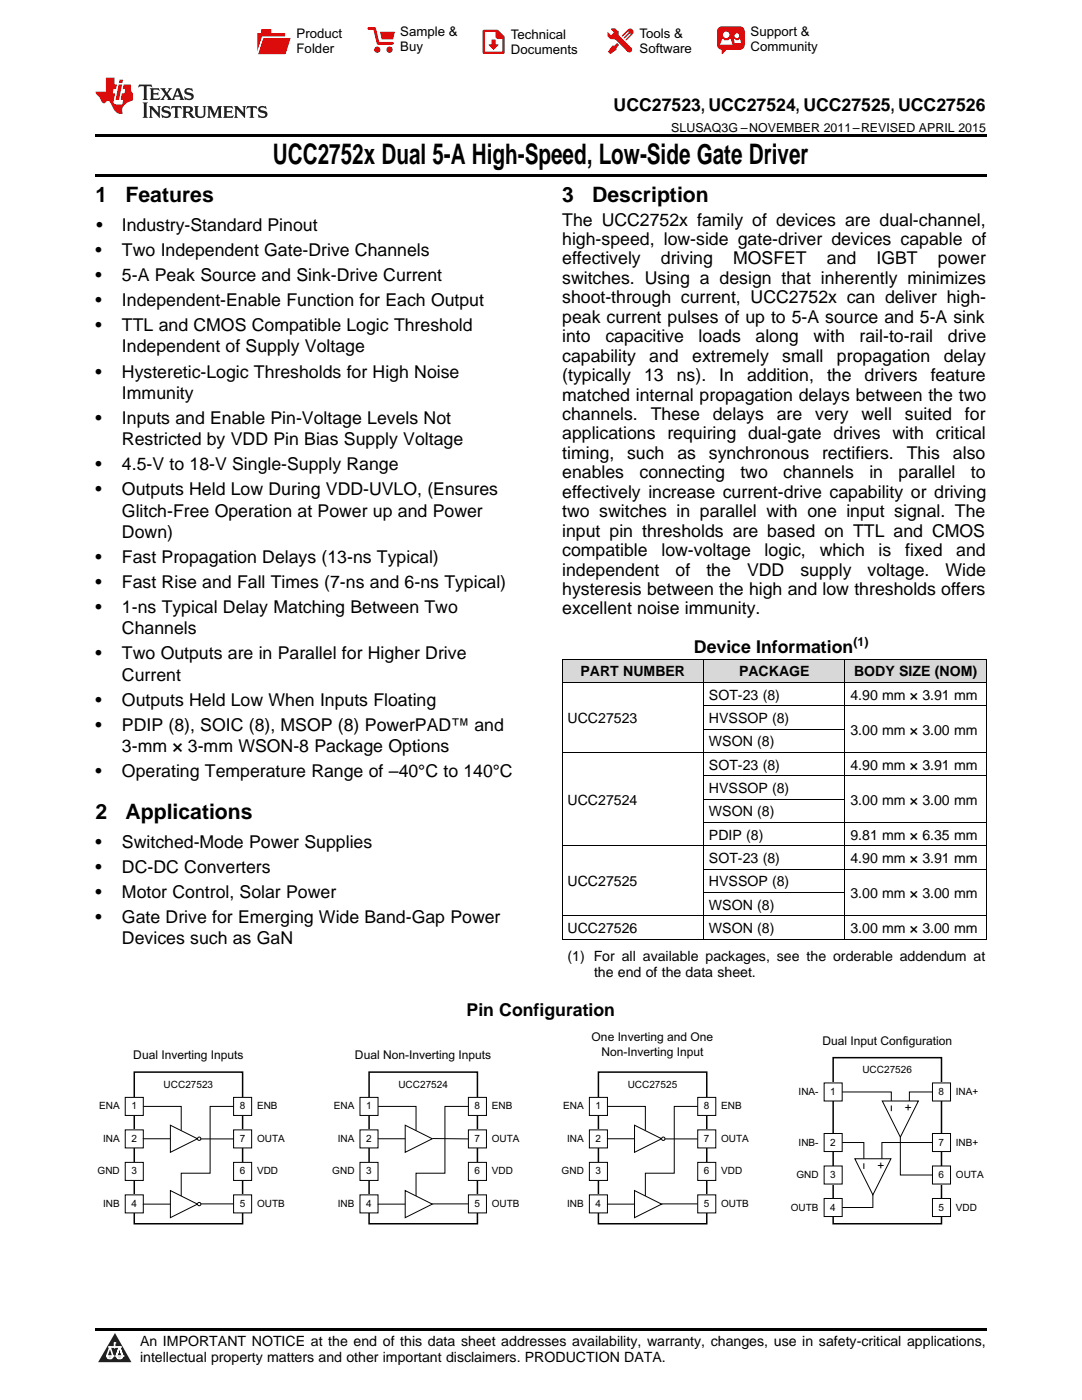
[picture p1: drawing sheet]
<svg xmlns="http://www.w3.org/2000/svg" width="216mm" height="279mm" viewBox="0 0 216 279" stroke-linecap="round" stroke-linejoin="round" font-family="sans-serif">
<defs><g id="words">
<text font-size="5.6" x="54.5" y="32.8">UCC2752x Dual 5-A High-Speed, Low-Side Gate Driver</text>
<g font-size="4.2">
<text x="19" y="40.4">1</text>
<text x="25" y="40.4">Features</text>
<text x="112.2" y="40.4">3</text>
<text x="118.2" y="40.4">Description</text>
<text x="19" y="163.5">2</text>
<text x="25" y="163.5">Applications</text>
</g>
<g font-size="3.5">
<text x="122.4" y="22.2">UCC27523, UCC27524, UCC27525, UCC27526</text>
<text x="19.2" y="46.1">•</text>
<text x="24.3" y="46.1">Industry-Standard Pinout</text>
<text x="112.2" y="45">The UCC2752x family of devices are dual-channel,</text>
<text x="19" y="51.1">•</text>
<text x="24.3" y="51.1">Two Independent Gate-Drive Channels</text>
<text x="112.2" y="48.9">high-speed, low-side gate-driver devices capable of</text>
<text x="112.2" y="52.8">effectively</text>
<text x="131.9" y="52.8">driving</text>
<text x="146.3" y="52.8">MOSFET</text>
<text x="165" y="52.8">and</text>
<text x="174.9" y="52.8">IGBT</text>
<text x="187.1" y="52.8">power</text>
<text x="19" y="56.1">•</text>
<text x="24.3" y="56.1">5-A Peak Source and Sink-Drive Current</text>
<text x="112.2" y="56.7">switches. Using a design that inherently minimizes</text>
<text x="19" y="61.1">•</text>
<text x="24.3" y="61.1">Independent-Enable Function for Each Output</text>
<text x="112.2" y="60.5">shoot-through current, UCC2752x can deliver high-</text>
<text x="112.2" y="64.4">peak current pulses of up to 5-A source and 5-A sink</text>
<text x="19" y="66.1">•</text>
<text x="24.3" y="66.1">TTL and CMOS Compatible Logic Threshold</text>
<text x="24.3" y="70.3">Independent of Supply Voltage</text>
<text x="112.2" y="68.3">into</text>
<text x="120.8" y="68.3">capacitive</text>
<text x="139.4" y="68.3">loads</text>
<text x="150.8" y="68.3">along</text>
<text x="162.3" y="68.3">with</text>
<text x="171.5" y="68.3">rail-to-rail</text>
<text x="189.1" y="68.3">drive</text>
<text x="19" y="75.4">•</text>
<text x="24.3" y="75.4">Hysteretic-Logic Thresholds for High Noise</text>
<text x="112.2" y="72.2">capability</text>
<text x="112.2" y="76.1">(typically</text>
<text x="128.5" y="76.1">13</text>
<text x="129.6" y="72.2">and</text>
<text x="135" y="76.1">ns).</text>
<text x="138.1" y="72.2">extremely</text>
<text x="143.5" y="76.1">In</text>
<text x="149.1" y="76.1">addition,</text>
<text x="156.1" y="72.2">small</text>
<text x="165" y="76.1">the</text>
<text x="167" y="72.2">propagation</text>
<text x="172.5" y="76.1">drivers</text>
<text x="185.7" y="76.1">feature</text>
<text x="188.3" y="72.2">delay</text>
<text x="24.3" y="79.6">Immunity</text>
<text x="112.2" y="79.9">matched internal propagation delays between the two</text>
<text x="112.2" y="83.8">channels.</text>
<text x="129.9" y="83.8">These</text>
<text x="142.2" y="83.8">delays</text>
<text x="155" y="83.8">are</text>
<text x="162.7" y="83.8">very</text>
<text x="171.9" y="83.8">well</text>
<text x="180.6" y="83.8">suited</text>
<text x="192.5" y="83.8">for</text>
<text x="19" y="84.6">•</text>
<text x="24.3" y="84.6">Inputs and Enable Pin-Voltage Levels Not</text>
<text x="24.3" y="88.8">Restricted by VDD Pin Bias Supply Voltage</text>
<text x="112.2" y="87.7">applications requiring dual-gate drives with critical</text>
<text x="19" y="93.8">•</text>
<text x="24.3" y="93.8">4.5-V to 18-V Single-Supply Range</text>
<text x="112.2" y="91.6">timing,</text>
<text x="112.2" y="95.5">enables</text>
<text x="125.1" y="91.6">such</text>
<text x="127.6" y="95.5">connecting</text>
<text x="135.2" y="91.6">as</text>
<text x="141.5" y="91.6">synchronous</text>
<text x="147.7" y="95.5">two</text>
<text x="156.3" y="95.5">channels</text>
<text x="164" y="91.6">rectifiers.</text>
<text x="173.5" y="95.5">in</text>
<text x="179.3" y="95.5">parallel</text>
<text x="180.9" y="91.6">This</text>
<text x="190.2" y="91.6">also</text>
<text x="193.7" y="95.5">to</text>
<text x="19" y="98.8">•</text>
<text x="24.3" y="98.8">Outputs Held Low During VDD-UVLO, (Ensures</text>
<text x="112.2" y="99.3">effectively increase current-drive capability or driving</text>
<text x="24.3" y="103.1">Glitch-Free Operation at Power up and Power</text>
<text x="24.3" y="107.3">Down)</text>
<text x="112.2" y="103.2">two switches in parallel with one input signal. The</text>
<text x="112.2" y="107.1">input pin thresholds are based on TTL and CMOS</text>
<text x="19" y="112.3">•</text>
<text x="24.3" y="112.3">Fast Propagation Delays (13-ns Typical)</text>
<text x="112.2" y="111">compatible</text>
<text x="132" y="111">low-voltage</text>
<text x="152.6" y="111">logic,</text>
<text x="163.6" y="111">which</text>
<text x="175.3" y="111">is</text>
<text x="180.6" y="111">fixed</text>
<text x="190.8" y="111">and</text>
<text x="19" y="117.3">•</text>
<text x="24.3" y="117.3">Fast Rise and Fall Times (7-ns and 6-ns Typical)</text>
<text x="112.2" y="114.9">independent</text>
<text x="112.2" y="118.7">hysteresis between the high and low thresholds offers</text>
<text x="134.8" y="114.9">of</text>
<text x="141" y="114.9">the</text>
<text x="149.1" y="114.9">VDD</text>
<text x="159.7" y="114.9">supply</text>
<text x="173.1" y="114.9">voltage.</text>
<text x="188.7" y="114.9">Wide</text>
<text x="19" y="122.3">•</text>
<text x="24.3" y="122.3">1-ns Typical Delay Matching Between Two</text>
<text x="112.2" y="122.6">excellent noise immunity.</text>
<text x="19" y="131.6">•</text>
<text x="24.3" y="126.6">Channels</text>
<text x="24.3" y="131.6">Two Outputs are in Parallel for Higher Drive</text>
<text x="138.5" y="130.4">Device Information</text>
<text x="24.3" y="135.8">Current</text>
<text x="19" y="140.8">•</text>
<text x="24.3" y="140.8">Outputs Held Low When Inputs Floating</text>
<text x="19" y="145.8">•</text>
<text x="24.3" y="145.8">PDIP (8), SOIC (8), MSOP (8) PowerPAD™ and</text>
<text x="19" y="155.1">•</text>
<text x="24.3" y="150.1">3-mm × 3-mm WSON-8 Package Options</text>
<text x="24.3" y="155.1">Operating Temperature Range of –40°C to 140°C</text>
<text x="19" y="169.2">•</text>
<text x="24.3" y="169.2">Switched-Mode Power Supplies</text>
<text x="19" y="174.2">•</text>
<text x="19" y="179.2">•</text>
<text x="24.3" y="174.2">DC-DC Converters</text>
<text x="24.3" y="179.2">Motor Control, Solar Power</text>
<text x="19" y="184.3">•</text>
<text x="24.3" y="184.3">Gate Drive for Emerging Wide Band-Gap Power</text>
<text x="24.3" y="188.5">Devices such as GaN</text>
<text x="93.1" y="202.7">Pin Configuration</text>
</g>
<g font-size="2.8">
<text x="115.8" y="135">PART NUMBER</text>
<text x="147.5" y="135">PACKAGE</text>
<text x="170.4" y="135">BODY SIZE (NOM)</text>
<text x="141.5" y="139.7">SOT-23 (8)</text>
<text x="169.7" y="139.7">4.90 mm × 3.91 mm</text>
<text x="113.2" y="144.3">UCC27523</text>
<text x="141.5" y="144.3">HVSSOP (8)</text>
<text x="141.5" y="149">WSON (8)</text>
<text x="169.7" y="146.6">3.00 mm × 3.00 mm</text>
<text x="141.5" y="153.6">SOT-23 (8)</text>
<text x="169.7" y="153.6">4.90 mm × 3.91 mm</text>
<text x="113.2" y="160.6">UCC27524</text>
<text x="141.5" y="158.3">HVSSOP (8)</text>
<text x="169.7" y="160.6">3.00 mm × 3.00 mm</text>
<text x="141.5" y="162.9">WSON (8)</text>
<text x="141.5" y="167.6">PDIP (8)</text>
<text x="169.7" y="167.6">9.81 mm × 6.35 mm</text>
<text x="141.5" y="172.3">SOT-23 (8)</text>
<text x="169.7" y="172.3">4.90 mm × 3.91 mm</text>
<text x="113.2" y="176.9">UCC27525</text>
<text x="141.5" y="176.9">HVSSOP (8)</text>
<text x="169.7" y="179.2">3.00 mm × 3.00 mm</text>
<text x="141.5" y="181.6">WSON (8)</text>
<text x="113.2" y="186.2">UCC27526</text>
<text x="113.2" y="191.7">(1) For all available packages, see the orderable addendum at</text>
<text x="141.5" y="186.2">WSON (8)</text>
<text x="169.7" y="186.2">3.00 mm × 3.00 mm</text>
<text x="118.5" y="194.9">the end of the data sheet.</text>
<text x="27.9" y="268.6">An IMPORTANT NOTICE at the end of this data sheet addresses availability, warranty, changes, use in safety-critical applications,</text>
<text x="27.9" y="271.8">intellectual property matters and other important disclaimers. PRODUCTION DATA.</text>
</g>
<g font-size="2.6">
<text x="59.2" y="7.6">Product</text>
<text x="59.2" y="10.6">Folder</text>
<text x="79.9" y="7.3">Sample &amp;</text>
<text x="79.9" y="10.2">Buy</text>
<text x="101.9" y="7.8">Technical</text>
<text x="101.9" y="10.8">Documents</text>
<text x="127.6" y="7.6">Tools &amp;</text>
<text x="127.6" y="10.6">Software</text>
<text x="149.8" y="7.2">Support &amp;</text>
<text x="149.8" y="10.2">Community</text>
</g>
<g font-size="2.5">
<text x="133.9" y="26.3">SLUSAQ3G –NOVEMBER 2011–REVISED APRIL 2015</text>
<text x="170.3" y="128.9">(1)</text>
</g>
<g font-size="2.4" fill="#010202">
<text x="118.1" y="207.8">One Inverting and One</text>
<text x="164.1" y="208.6">Dual Input Configuration</text>
<text x="26.6" y="211.4">Dual Inverting Inputs</text>
<text x="70.8" y="211.4">Dual Non-Inverting Inputs</text>
<text x="120" y="210.7">Non-Inverting Input</text>
<text x="182.1" y="221.8" transform="rotate(-90 182.1 221.8)">+</text>
<text x="176.6" y="233.3" transform="rotate(-90 176.6 233.3)">+</text>
</g>
<g font-size="2" fill="#010202">
<text x="172.1" y="214.2">UCC27526</text>
<text x="19.8" y="221.4">ENA</text>
<text x="26.2" y="221.4">1</text>
<text x="32.6" y="217.1">UCC27523</text>
<text x="47.9" y="221.4">8</text>
<text x="51.3" y="221.4">ENB</text>
<text x="66.6" y="221.4">ENA</text>
<text x="73.1" y="221.4">1</text>
<text x="79.5" y="217.1">UCC27524</text>
<text x="94.7" y="221.4">8</text>
<text x="98.1" y="221.4">ENB</text>
<text x="112.4" y="221.4">ENA</text>
<text x="118.8" y="221.4">1</text>
<text x="125.2" y="217.1">UCC27525</text>
<text x="140.5" y="221.4">8</text>
<text x="143.9" y="221.4">ENB</text>
<text x="159.4" y="218.5">INA-</text>
<text x="165.7" y="218.5">1</text>
<text x="187.3" y="218.5">8</text>
<text x="190.7" y="218.5">INA+</text>
<text x="20.6" y="227.9">INA</text>
<text x="26.2" y="227.9">2</text>
<text x="47.9" y="227.9">7</text>
<text x="51.3" y="227.9">OUTA</text>
<text x="67.4" y="227.9">INA</text>
<text x="73.1" y="227.9">2</text>
<text x="94.7" y="227.9">7</text>
<text x="98.1" y="227.9">OUTA</text>
<text x="113.2" y="227.9">INA</text>
<text x="118.8" y="227.9">2</text>
<text x="140.5" y="227.9">7</text>
<text x="143.9" y="227.9">OUTA</text>
<text x="159.4" y="228.6">INB-</text>
<text x="165.7" y="228.6">2</text>
<text x="187.3" y="228.6">7</text>
<text x="190.7" y="228.6">INB+</text>
<text x="19.5" y="234.4">GND</text>
<text x="26.2" y="234.4">3</text>
<text x="47.9" y="234.4">6</text>
<text x="51.3" y="234.4">VDD</text>
<text x="66.3" y="234.4">GND</text>
<text x="73.1" y="234.4">3</text>
<text x="94.7" y="234.4">6</text>
<text x="98.1" y="234.4">VDD</text>
<text x="112.1" y="234.4">GND</text>
<text x="118.8" y="234.4">3</text>
<text x="140.5" y="234.4">6</text>
<text x="143.9" y="234.4">VDD</text>
<text x="158.9" y="235.1">GND</text>
<text x="165.7" y="235.1">3</text>
<text x="187.3" y="235.1">6</text>
<text x="190.7" y="235.1">OUTA</text>
<text x="20.6" y="240.9">INB</text>
<text x="26.2" y="240.9">4</text>
<text x="47.9" y="240.9">5</text>
<text x="51.3" y="240.9">OUTB</text>
<text x="67.4" y="240.9">INB</text>
<text x="73.1" y="240.9">4</text>
<text x="94.7" y="240.9">5</text>
<text x="98.1" y="240.9">OUTB</text>
<text x="113.2" y="240.9">INB</text>
<text x="118.8" y="240.9">4</text>
<text x="140.5" y="240.9">5</text>
<text x="143.9" y="240.9">OUTB</text>
<text x="157.8" y="241.6">OUTB</text>
<text x="165.7" y="241.6">4</text>
<text x="187.3" y="241.6">5</text>
<text x="190.7" y="241.6">VDD</text>
</g>
</g></defs>
<g fill="#d8d8d8">
<path d="M112.2 131.6h28.2v4.7h-28.2z"/>
<path d="M140.4 131.6h28.2v4.7h-28.2z"/>
<path d="M168.6 131.6h28.2v4.7h-28.2z"/>
</g>
<path d="M22.9 266l3.3 5.9h-6.6z" fill="#231f20"/>
<path d="M21.3 270.6h1.2l-.3 .5h-.3a.53 .53 0 0 1-.6-.5z" fill-rule="evenodd" fill="#fff"/>
<path d="M21.3 270.6h1.2l-.3 .5h-.3a.53 .53 0 0 1-.6-.5z" fill="none" stroke="#231f20" stroke-width=".33"/>
<path d="M21.3 270.6l1.2 .1-.3 .4h-.5z" fill="none" stroke="#fff" stroke-width=".33"/>
<path d="M22.9 268.9h.1" fill="none" stroke="#fff" stroke-width=".33"/>
<path d="M22.9 268v.9z" fill="#fff"/>
<path d="M22.9 268v.9z" fill="none" stroke="#fff" stroke-width=".33"/>
<circle cx="22.9" cy="268" r=".16" fill="#fff"/>
<path d="M21.8 268.8h.1" fill="none" stroke="#fff" stroke-width=".33"/>
<path d="M21.8 268.8h2.2z" fill="#fff"/>
<path d="M21.8 268.8h2.2z" fill="none" stroke="#fff" stroke-width=".33"/>
<circle cx="24" cy="268.8" r=".16" fill="#fff"/>
<path d="M23.2 270.6h.1" fill="none" stroke="#fff" stroke-width=".33"/>
<path d="M23.8 268.8l-.6 1.8z" fill="#fff"/>
<path d="M23.8 268.8l-.6 1.8z" fill="none" stroke="#fff" stroke-width=".33"/>
<path d="M23.8 268.8l.7 1.8z" fill="#fff"/>
<path d="M23.8 268.8l.7 1.8z" fill="none" stroke="#fff" stroke-width=".33"/>
<path d="M24.4 270.6h.1" fill="none" stroke="#fff" stroke-width=".33"/>
<circle cx="21.3" cy="270.6" r=".16" fill="#fff"/>
<path d="M22 268.8l-.7 1.8z" fill="#fff"/>
<path d="M22 268.8l-.7 1.8z" fill="none" stroke="#fff" stroke-width=".33"/>
<path d="M22 268.8l.5 1.8z" fill="#fff"/>
<path d="M22 268.8l.5 1.8z" fill="none" stroke="#fff" stroke-width=".33"/>
<circle cx="22.5" cy="270.6" r=".16" fill="#fff"/>
<path d="M23.3 270.6h1.2a.63 .63 0 0 1-.6 .5 .63 .63 0 0 1-.6-.5z" fill-rule="evenodd" fill="#fff"/>
<path d="M23.3 270.6h1.2a.63 .63 0 0 1-.6 .5 .63 .63 0 0 1-.6-.5z" fill="none" stroke="#231f20" stroke-width=".33"/>
<path d="M23.3 270.6h1.2l-.4 .5h-.5z" fill="none" stroke="#fff" stroke-width=".33"/>
<path d="M23.2 270.6h.1" fill="none" stroke="#fff" stroke-width=".33"/>
<circle cx="24.5" cy="270.6" r=".16" fill="#fff"/>
<path d="M19 265.1h177.8v.5h-177.8z" fill="#000"/>
<path d="M26.8 214h21.6v30.2h-21.6z" fill="none" stroke="#010202" stroke-width=".3"/>
<path d="M25 219h3.6v3.6h-3.6z" fill-rule="evenodd" fill="#fff"/>
<path d="M25 219h3.6v3.6h-3.6z" fill="none" stroke="#010202" stroke-width=".2"/>
<path d="M25 225.5h3.6v3.6h-3.6z" fill-rule="evenodd" fill="#fff"/>
<path d="M25 225.5h3.6v3.6h-3.6z" fill="none" stroke="#010202" stroke-width=".2"/>
<path d="M25 232h3.6v3.6h-3.6z" fill-rule="evenodd" fill="#fff"/>
<path d="M25 232h3.6v3.6h-3.6z" fill="none" stroke="#010202" stroke-width=".2"/>
<path d="M25 238.5h3.6v3.6h-3.6z" fill-rule="evenodd" fill="#fff"/>
<path d="M25 238.5h3.6v3.6h-3.6z" fill="none" stroke="#010202" stroke-width=".2"/>
<path d="M46.6 219h3.6v3.6h-3.6z" fill-rule="evenodd" fill="#fff"/>
<path d="M46.6 219h3.6v3.6h-3.6z" fill="none" stroke="#010202" stroke-width=".2"/>
<path d="M46.6 225.5h3.6v3.6h-3.6z" fill-rule="evenodd" fill="#fff"/>
<path d="M46.6 225.5h3.6v3.6h-3.6z" fill="none" stroke="#010202" stroke-width=".2"/>
<path d="M46.6 232h3.6v3.6h-3.6z" fill-rule="evenodd" fill="#fff"/>
<path d="M46.6 232h3.6v3.6h-3.6z" fill="none" stroke="#010202" stroke-width=".2"/>
<path d="M46.6 238.5h3.6v3.6h-3.6z" fill-rule="evenodd" fill="#fff"/>
<path d="M34 224.6l5.4 2.7-5.4 2.7zM46.6 238.5h3.6v3.6h-3.6z" fill="none" stroke="#010202" stroke-width=".2"/>
<circle cx="39.7" cy="227.3" r=".34" fill="#fff"/>
<g fill="none" stroke="#010202" stroke-width=".2">
<path d="M28.6 220.8h7.6v4.8M34 227.3h-5.4M40.1 227.3h6.5M46.6 220.8h-4.7v13.3h-5.7v4.6M28.6 240.3h5.4M46.6 240.3h-6.5"/>
<circle cx="39.7" cy="227.3" r=".34"/>
</g>
<path d="M73.6 214h21.7v30.2h-21.7z" fill="none" stroke="#010202" stroke-width=".3"/>
<path d="M71.8 219h3.6v3.6h-3.6z" fill-rule="evenodd" fill="#fff"/>
<path d="M71.8 219h3.6v3.6h-3.6z" fill="none" stroke="#010202" stroke-width=".2"/>
<path d="M71.8 225.5h3.6v3.6h-3.6z" fill-rule="evenodd" fill="#fff"/>
<path d="M71.8 225.5h3.6v3.6h-3.6z" fill="none" stroke="#010202" stroke-width=".2"/>
<path d="M71.8 232h3.6v3.6h-3.6z" fill-rule="evenodd" fill="#fff"/>
<path d="M71.8 232h3.6v3.6h-3.6z" fill="none" stroke="#010202" stroke-width=".2"/>
<path d="M71.8 238.5h3.6v3.6h-3.6z" fill-rule="evenodd" fill="#fff"/>
<path d="M71.8 238.5h3.6v3.6h-3.6z" fill="none" stroke="#010202" stroke-width=".2"/>
<path d="M93.5 219h3.6v3.6h-3.6z" fill-rule="evenodd" fill="#fff"/>
<path d="M93.5 219h3.6v3.6h-3.6z" fill="none" stroke="#010202" stroke-width=".2"/>
<path d="M93.5 225.5h3.6v3.6h-3.6z" fill-rule="evenodd" fill="#fff"/>
<path d="M93.5 225.5h3.6v3.6h-3.6z" fill="none" stroke="#010202" stroke-width=".2"/>
<path d="M93.5 232h3.6v3.6h-3.6z" fill-rule="evenodd" fill="#fff"/>
<path d="M93.5 232h3.6v3.6h-3.6z" fill="none" stroke="#010202" stroke-width=".2"/>
<path d="M93.5 238.5h3.6v3.6h-3.6z" fill-rule="evenodd" fill="#fff"/>
<path d="M34 237.6l5.4 2.7-5.4 2.7zM75.4 220.8h7.6v4.8M80.9 224.6l5.4 2.7-5.4 2.7zM80.9 237.6l5.4 2.7-5.4 2.7zM80.9 227.3h-5.5M86.3 227.2l7.2 .1M93.5 238.5h3.6v3.6h-3.6zM93.5 220.8h-4.7v13.3h-5.8v4.6M75.4 240.3h5.5M93.5 240.3h-7.2" fill="none" stroke="#010202" stroke-width=".2"/>
<circle cx="39.7" cy="240.3" r=".34" fill="#fff"/>
<circle cx="39.7" cy="240.3" r=".34" fill="none" stroke="#010202" stroke-width=".2"/>
<path d="M119.4 214h21.6v30.2h-21.6z" fill="none" stroke="#010202" stroke-width=".3"/>
<path d="M117.6 219h3.6v3.6h-3.6z" fill-rule="evenodd" fill="#fff"/>
<path d="M117.6 219h3.6v3.6h-3.6z" fill="none" stroke="#010202" stroke-width=".2"/>
<path d="M117.6 225.5h3.6v3.6h-3.6z" fill-rule="evenodd" fill="#fff"/>
<path d="M117.6 225.5h3.6v3.6h-3.6z" fill="none" stroke="#010202" stroke-width=".2"/>
<path d="M117.6 232h3.6v3.6h-3.6z" fill-rule="evenodd" fill="#fff"/>
<path d="M117.6 232h3.6v3.6h-3.6z" fill="none" stroke="#010202" stroke-width=".2"/>
<path d="M117.6 238.5h3.6v3.6h-3.6z" fill-rule="evenodd" fill="#fff"/>
<path d="M117.6 238.5h3.6v3.6h-3.6z" fill="none" stroke="#010202" stroke-width=".2"/>
<path d="M139.2 219h3.6v3.6h-3.6z" fill-rule="evenodd" fill="#fff"/>
<path d="M139.2 219h3.6v3.6h-3.6z" fill="none" stroke="#010202" stroke-width=".2"/>
<path d="M139.2 225.5h3.6v3.6h-3.6z" fill-rule="evenodd" fill="#fff"/>
<path d="M139.2 225.5h3.6v3.6h-3.6z" fill="none" stroke="#010202" stroke-width=".2"/>
<path d="M139.2 232h3.6v3.6h-3.6z" fill-rule="evenodd" fill="#fff"/>
<path d="M139.2 232h3.6v3.6h-3.6z" fill="none" stroke="#010202" stroke-width=".2"/>
<path d="M139.2 238.5h3.6v3.6h-3.6z" fill-rule="evenodd" fill="#fff"/>
<path d="M126.6 224.6l5.4 2.7-5.4 2.7zM139.2 238.5h3.6v3.6h-3.6z" fill="none" stroke="#010202" stroke-width=".2"/>
<circle cx="132.4" cy="227.3" r=".34" fill="#fff"/>
<g fill="none" stroke="#010202" stroke-width=".2">
<path d="M121.2 220.8h7.6v4.8M126.6 227.3h-5.4M132.7 227.3h6.5M139.2 220.8h-4.7v13.3h-5.7v4.6M121.2 240.3h5.4M139.2 240.3h-7.1"/>
<circle cx="132.4" cy="227.3" r=".34"/>
</g>
<path d="M166.2 211.1h21.7v33.1h-21.7z" fill="none" stroke="#010202" stroke-width=".3"/>
<path d="M164.4 216.1h3.6v3.6h-3.6z" fill-rule="evenodd" fill="#fff"/>
<path d="M164.4 216.1h3.6v3.6h-3.6z" fill="none" stroke="#010202" stroke-width=".2"/>
<path d="M164.4 226.2h3.6v3.6h-3.6z" fill-rule="evenodd" fill="#fff"/>
<path d="M164.4 226.2h3.6v3.6h-3.6z" fill="none" stroke="#010202" stroke-width=".2"/>
<path d="M164.4 232.7h3.6v3.6h-3.6z" fill-rule="evenodd" fill="#fff"/>
<path d="M164.4 232.7h3.6v3.6h-3.6z" fill="none" stroke="#010202" stroke-width=".2"/>
<path d="M164.4 239.2h3.6v3.6h-3.6z" fill-rule="evenodd" fill="#fff"/>
<path d="M164.4 239.2h3.6v3.6h-3.6z" fill="none" stroke="#010202" stroke-width=".2"/>
<path d="M186.1 216.1h3.6v3.6h-3.6z" fill-rule="evenodd" fill="#fff"/>
<path d="M186.1 216.1h3.6v3.6h-3.6z" fill="none" stroke="#010202" stroke-width=".2"/>
<path d="M186.1 226.2h3.6v3.6h-3.6z" fill-rule="evenodd" fill="#fff"/>
<path d="M186.1 226.2h3.6v3.6h-3.6z" fill="none" stroke="#010202" stroke-width=".2"/>
<path d="M186.1 232.7h3.6v3.6h-3.6z" fill-rule="evenodd" fill="#fff"/>
<path d="M186.1 232.7h3.6v3.6h-3.6z" fill="none" stroke="#010202" stroke-width=".2"/>
<path d="M186.1 239.2h3.6v3.6h-3.6z" fill-rule="evenodd" fill="#fff"/>
<path d="M168 217.9h9.9v1.8M176 219.7h7.3l-3.6 7.2zM186.1 217.9h-4.6v1.8M126.6 237.6l5.4 2.7-5.4 2.7zM168 228h4.4v3.3M170.6 231.3h7.2l-3.6 7.2zM174.2 238.5v2.5h-6.2M179.7 226.9v7.6h6.4M186.1 239.2h3.6v3.6h-3.6zM186.1 228h-10.1v3.3" fill="none" stroke="#010202" stroke-width=".2"/>
<path d="M172.4 232.2v1.1M177.9 220.6v1.2" fill="none" stroke="#010202" stroke-width=".21"/>
<g fill="none" stroke="#000" stroke-width=".2">
<path d="M112.2 136.2h84.6M112.2 131.6h84.6M112.2 131.6v55.9M140.4 131.6v55.9M168.6 131.6v55.9M196.8 131.6v55.9M112.2 150.2h84.6M140.4 159.5h28.2M140.4 154.9h56.4M140.4 145.5h28.2M140.4 140.9h56.4M112.2 168.8h84.6"/>
<path d="M140.4 178.1h28.2M140.4 173.5h56.4M140.4 164.2h56.4M112.2 187.4h84.6M112.2 182.8h84.6"/>
</g>
<path d="M19 34.8h177.8v.5h-177.8zM19 26.8h177.8v.6h-177.8z" fill="#000"/>
<path d="M27.7 16.9l-.1 .6 .6-.3h.5v.2v2.2l-.2 .4h1l-.2-.4v-2.2v-.2h.5l.6 .3-.2-.6zM29.9 17.6l.2 .4v1.6l-.2 .4h1.9l.1-.6a1.09 1.09 0 0 1-1.3 .1v-.6h.6l.4 .2v-.7l-.2 .2h-.8v-.6l.2-.1a1.01 1.01 0 0 1 1 .3l-.1-.6zM32 17.6l.9 1.2-1 1.2h.9l-.2-.3 .5-.7 .5 .7-.3 .3h1.7l-.2-.3 .1-.4h1l.1 .4-.2 .3h1l-.3-.4-.7-2h-.5l-1 2.2-.8-1.1 .9-1.1h-.9l.2 .2-.4 .7-.4-.7 .2-.2zM35.4 18l.4 1h-.8zM37 17.7a.66 .66 0 0 0-.2 .8 .66 .66 0 0 0 .6 .4l.7 .2 .1 .2a.8 .8 0 0 1-.7 .4 .8 .8 0 0 1-.7-.5l.1 .8 .2-.2a.94 .94 0 0 0 1.1 .1 .94 .94 0 0 0 .4-.9 1.48 1.48 0 0 0-1.3-.6v-.4a1.1 1.1 0 0 1 1.2 .2l-.2-.6-.2 .1-.5-.1zM28.5 20.4l.2 .4v2.3l-.2 .4h1l-.2-.4v-2.3l.2-.4zM29.7 21.2l.2 .4v1.5l-.2 .4h.8l-.3-.4 .1-1.3 1.6 1.8v-2l.2-.4h-.7l.2 .2v1.1l-1.2-1.3zM32.5 21.3a.66 .66 0 0 0-.2 .8 .66 .66 0 0 0 .6 .4l.6 .2 .2 .2a.8 .8 0 0 1-.8 .4 .8 .8 0 0 1-.7-.5l.2 .7 .2-.1a.94 .94 0 0 0 1 .1 .94 .94 0 0 0 .5-1 1.47 1.47 0 0 0-1.3-.6l-.1-.3a1.1 1.1 0 0 1 1.3 .2l-.2-.6-.2 .1-.5-.2zM34.3 21.2l-.2 .6a.64 .64 0 0 1 .8-.3v1.6l-.2 .4h1l-.3-.4 .1-1.6a.66 .66 0 0 1 .8 .3l-.2-.6zM36.3 21.2l.3 .4v1.5l-.3 .4h1l-.2-.2v-.7h.5l.1 .1a.8 .8 0 0 0 1.2 .7l-1-1a.62 .62 0 0 0 .6-.5 .62 .62 0 0 0-.6-.7zM37.1 21.5h.1a.48 .48 0 0 1 .6 0 .48 .48 0 0 1 .1 .6l-.2 .1-.6 .1zM38.7 21.2l.2 .2a2.29 2.29 0 0 0 .4 2 1.05 1.05 0 0 0 1.7-.7v-1.3l.2-.2h-.8l.2 .4v1.1a.61 .61 0 0 1-.6 .6 .61 .61 0 0 1-.6-.6v-1.1l.3-.4zM41.3 21.2l.3 .4v1.5l-.3 .4h.8l-.2-.4v-1.4l.8 1.9 .9-1.9v1.4l-.2 .4h.9l-.2-.4v-1.5l.2-.4h-.8l-.7 1.5-.6-1.5zM44.5 21.2l.2 .4v1.5l-.2 .4h1.9l.2-.6a1.1 1.1 0 0 1-1.4 .2v-.7h.6l.4 .2v-.6l-.2 .1-.8 .1v-.6l.2-.1a1.02 1.02 0 0 1 1.1 .2l-.2-.5zM46.7 21.2l.2 .4v1.5l-.2 .4h.8l-.3-.4 .1-1.3 1.6 1.8v-2l.2-.4h-.7l.2 .2v1.1l-1.2-1.3zM49.3 21.2l-.1 .6a.64 .64 0 0 1 .8-.3v1.6l-.3 .4h1l-.2-.4v-1.6a.66 .66 0 0 1 .8 .3l-.1-.6zM51.7 21.3a.66 .66 0 0 0-.2 .7 .66 .66 0 0 0 .7 .5l.6 .2 .1 .2a.8 .8 0 0 1-.7 .4 .8 .8 0 0 1-.7-.5l.1 .7 .2-.1a.94 .94 0 0 0 1.1 .1 .94 .94 0 0 0 .4-1 1.48 1.48 0 0 0-1.2-.6l-.1-.3a1.1 1.1 0 0 1 1.2 .2l-.2-.6-.1 .1-.6-.2z" fill="#231f20"/>
<path d="M21.1 15.5v2.8h-2v.4l.9 .9a.96 .96 0 0 0 1 1 .59 .59 0 0 1 .5-.4 .59 .59 0 0 1 .5 .3l.4 .8a1.61 1.61 0 0 0 2.1 1.3 1.63 1.63 0 0 1 1.1-2.2l.9-.3v-1.5a1.6 1.6 0 0 1-.4-1.7h-1.4l-.2 .9h.5l-.2 .8h-.5l-.2 1v.3h.5l-.2 .9h-.7a.74 .74 0 0 1-1-.6l.3-1.6h-.5l.2-.8h.5l.1-.9h-.4v-1.4zM23.7 16.9l-.7 3h.8l.6-3zM23.8 15.9l-.1 .7h.7l.2-.7z" fill="#ee1d23"/>
<g fill="#d60000">
<path d="M52.1 5.8h2v.8h2.8v4.2h-5.5v-4.2h.7z" fill-rule="evenodd"/>
<path d="M52.4 7.5h5.6l-1 3.3h-5.6z" fill-rule="evenodd"/>
</g>
<path d="M52.4 7.4h5.7l-.1 .1h-5.5l-1.1 3.3z" fill-rule="evenodd" fill="#fff"/>
<path d="M52.4 7.4h5.7l-.1 .1h-5.5l-1.1 3.3z" fill="none" stroke="#fff" stroke-width=".2"/>
<path d="M73.6 5.7h1.1l.7 2.9h2.9" fill="none" stroke="#d60000" stroke-width=".55"/>
<g fill="#d60000">
<path d="M75.8 6.3h3l-.4 1.6h-2.2z" fill-rule="evenodd"/>
<circle cx="75.3" cy="9.9" r=".62"/>
<circle cx="77.7" cy="9.9" r=".62"/>
</g>
<path d="M96.5 6.2h2.7l1.3 1.2v3.1h-4z" fill="none" stroke="#d60000" stroke-width=".44"/>
<g fill="#d60000">
<path d="M98.1 7.9h.8v1h.5l-.9 1.1-1-1v-.1h.6z" fill-rule="evenodd"/>
<path d="M98.9 6.2h.3l1.3 1.2v.4h-1.3l-.3-.4z" fill-rule="evenodd"/>
<path d="M121.9 5.7h.8l.7 .6 .1 .7 2.5 2.5-.8 .8-2.3-2.3-1.1-.2-.6-.6v-.8l.7 .6 .5-.4v-.2l-.5-.5z" fill-rule="evenodd"/>
<path d="M122.2 9.1h.4l.5-.5 .4 .4-.5 .5v.4l-1.2 .9-.5-.5z" fill-rule="evenodd"/>
<path d="M125.3 5.9a.67 .67 0 0 1 .9 0 .67 .67 0 0 1 0 .9z" fill-rule="evenodd"/>
<path d="M125.3 5.9l.9 .9-1.2 1.2h-.2v-.2l1-.9v-.2h-.2l-.9 1h-.2v-.2l.9-1 .1-.2h-.3l-.9 1h-.2v-.2z" fill-rule="evenodd"/>
<circle cx="125.6" cy="9.9" r=".54"/>
</g>
<path d="M123.3 6.3v.7" fill="none" stroke="#d60000" stroke-width=".2"/>
<g fill="#d60000">
<path d="M143.4 5.5l.6-.2h3.6a.95 .95 0 0 1 1 .9v2.8a.95 .95 0 0 1-1 .9h-3.6a.95 .95 0 0 1-.9-.9v-2.8z" fill-rule="evenodd"/>
<path d="M144 9.9h.9l-.7 .9h-.2z" fill-rule="evenodd"/>
</g>
<g fill="#fff">
<path d="M146.6 8.6h1.3z"/>
<path d="M144.1 7.8h.3l.1 .2h.8l.2-.2h.3l.4 1.1h-2.5z" fill-rule="evenodd"/>
<path d="M146.4 7.8h.3l.1 .2h.5l.2-.2h.2l.2 .8h-1.3z" fill-rule="evenodd"/>
<circle cx="144.9" cy="6.9" r=".65"/>
<circle cx="147" cy="7.1" r=".48"/>
</g>
<use href="#words"/>
</svg>
